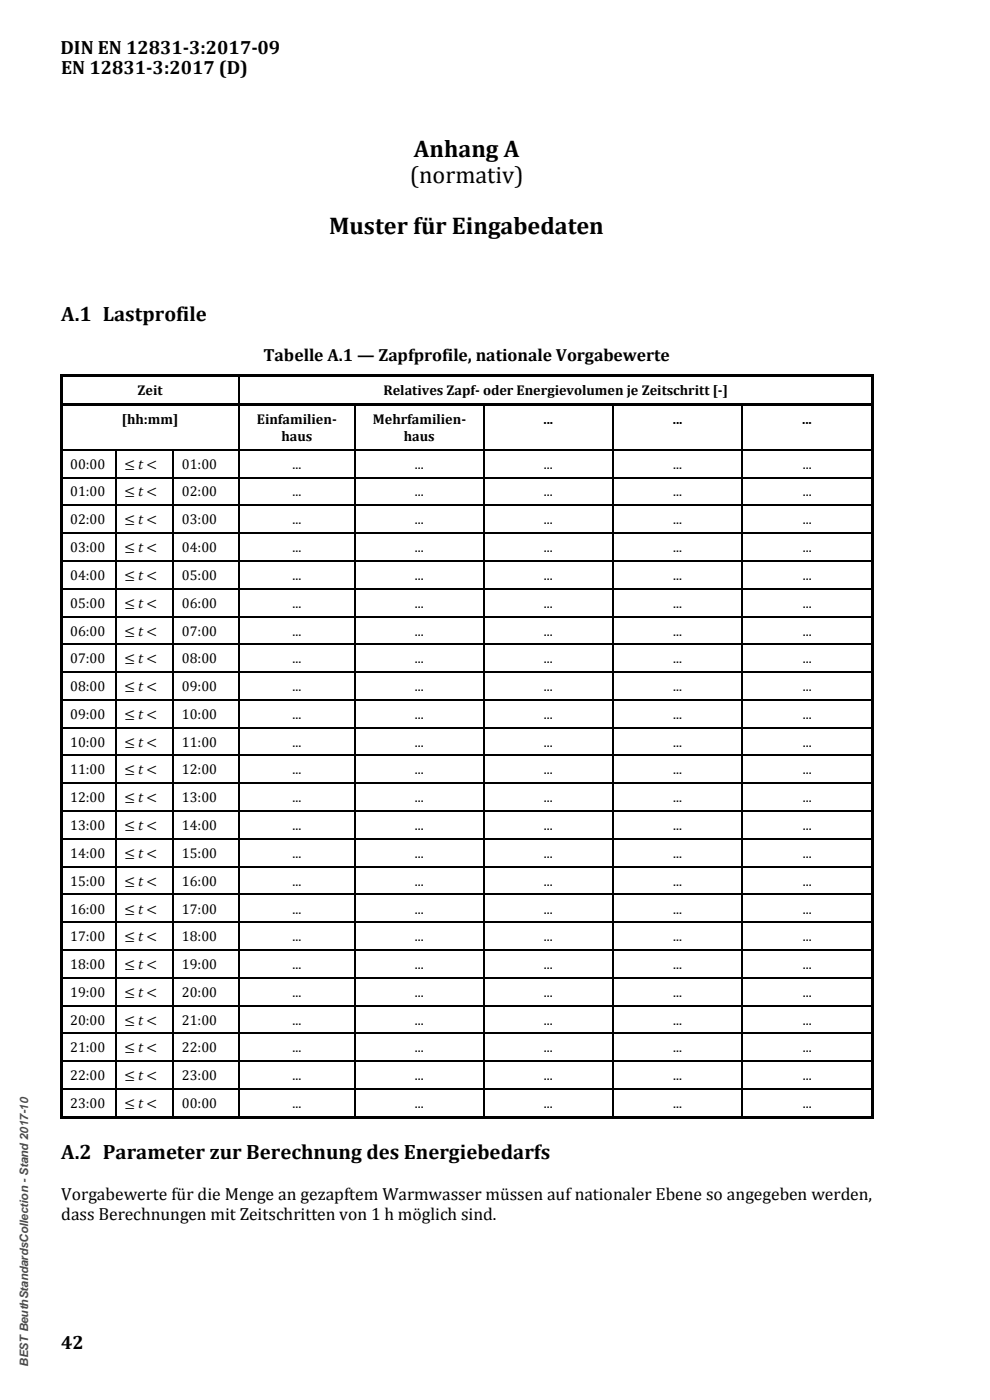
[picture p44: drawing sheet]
<svg xmlns="http://www.w3.org/2000/svg" width="210mm" height="297mm" viewBox="0 0 210 297" stroke-linecap="round" stroke-linejoin="round" font-family="sans-serif">
<defs><g id="words">
<g font-size="5.1">
<text x="87.8" y="33.4">Anhang A</text>
<text x="86.9" y="38.9">(normativ)</text>
<text x="69.8" y="49.7">Muster für Eingabedaten</text>
</g>
<g font-size="4.4">
<text x="13" y="68.1">A.1 Lastprofile</text>
<text x="13" y="245.9">A.2 Parameter zur Berechnung des Energiebedarfs</text>
</g>
<g font-size="4.1">
<text x="12.8" y="11.5">DIN EN 12831-3:2017-09</text>
<text x="13" y="15.6">EN 12831-3:2017 (D)</text>
<text x="13" y="286.2">42</text>
</g>
<g font-size="3.7">
<text x="55.9" y="76.5">Tabelle A.1 — Zapfprofile, nationale Vorgabewerte</text>
<text x="13" y="254.6">Vorgabewerte für die Menge an gezapftem Warmwasser müssen auf nationaler Ebene so angegeben werden,</text>
<text x="13" y="258.9">dass Berechnungen mit Zeitschritten von 1 h möglich sind.</text>
</g>
<g font-size="3">
<text x="29.2" y="83.9">Zeit</text>
<text x="81.3" y="83.9">Relatives Zapf- oder Energievolumen je Zeitschritt [-]</text>
<text x="25.9" y="90">[hh:mm]</text>
<text x="54.5" y="90">Einfamilien-</text>
<text x="59.7" y="93.6">haus</text>
<text x="79.1" y="90">Mehrfamilien-</text>
<text x="85.7" y="93.6">haus</text>
<text x="115.3" y="90">...</text>
<text x="142.8" y="90">...</text>
<text x="170.2" y="90">...</text>
<text x="14.9" y="99.4">00:00</text>
<text x="26.4" y="99.4">≤ t &lt;</text>
<text x="38.6" y="99.4">01:00</text>
<text x="62.1" y="99.4">...</text>
<text x="88" y="99.4">...</text>
<text x="115.4" y="99.4">...</text>
<text x="142.8" y="99.4">...</text>
<text x="170.3" y="99.4">...</text>
<text x="14.9" y="105.3">01:00</text>
<text x="26.4" y="105.3">≤ t &lt;</text>
<text x="38.6" y="105.3">02:00</text>
<text x="62.1" y="105.3">...</text>
<text x="88" y="105.3">...</text>
<text x="115.4" y="105.3">...</text>
<text x="142.8" y="105.3">...</text>
<text x="170.3" y="105.3">...</text>
<text x="14.9" y="111.3">02:00</text>
<text x="26.4" y="111.3">≤ t &lt;</text>
<text x="38.6" y="111.3">03:00</text>
<text x="62.1" y="111.3">...</text>
<text x="88" y="111.3">...</text>
<text x="115.4" y="111.3">...</text>
<text x="142.8" y="111.3">...</text>
<text x="170.3" y="111.3">...</text>
<text x="14.9" y="117.1">03:00</text>
<text x="26.4" y="117.1">≤ t &lt;</text>
<text x="38.6" y="117.1">04:00</text>
<text x="62.1" y="117.1">...</text>
<text x="88" y="117.1">...</text>
<text x="115.4" y="117.1">...</text>
<text x="142.8" y="117.1">...</text>
<text x="170.3" y="117.1">...</text>
<text x="14.9" y="123">04:00</text>
<text x="26.4" y="123">≤ t &lt;</text>
<text x="38.6" y="123">05:00</text>
<text x="62.1" y="123">...</text>
<text x="88" y="123">...</text>
<text x="115.4" y="123">...</text>
<text x="142.8" y="123">...</text>
<text x="170.3" y="123">...</text>
<text x="14.9" y="128.9">05:00</text>
<text x="26.4" y="128.9">≤ t &lt;</text>
<text x="38.6" y="128.9">06:00</text>
<text x="62.1" y="128.9">...</text>
<text x="88" y="128.9">...</text>
<text x="115.4" y="128.9">...</text>
<text x="142.8" y="128.9">...</text>
<text x="170.3" y="128.9">...</text>
<text x="14.9" y="134.8">06:00</text>
<text x="26.4" y="134.8">≤ t &lt;</text>
<text x="38.6" y="134.8">07:00</text>
<text x="62.1" y="134.8">...</text>
<text x="88" y="134.8">...</text>
<text x="115.4" y="134.8">...</text>
<text x="142.8" y="134.8">...</text>
<text x="170.3" y="134.8">...</text>
<text x="14.9" y="140.7">07:00</text>
<text x="26.4" y="140.7">≤ t &lt;</text>
<text x="38.6" y="140.7">08:00</text>
<text x="62.1" y="140.7">...</text>
<text x="88" y="140.7">...</text>
<text x="115.4" y="140.7">...</text>
<text x="142.8" y="140.7">...</text>
<text x="170.3" y="140.7">...</text>
<text x="14.9" y="146.6">08:00</text>
<text x="26.4" y="146.6">≤ t &lt;</text>
<text x="38.6" y="146.6">09:00</text>
<text x="62.1" y="146.6">...</text>
<text x="88" y="146.6">...</text>
<text x="115.4" y="146.6">...</text>
<text x="142.8" y="146.6">...</text>
<text x="170.3" y="146.6">...</text>
<text x="14.9" y="152.5">09:00</text>
<text x="26.4" y="152.5">≤ t &lt;</text>
<text x="38.6" y="152.5">10:00</text>
<text x="62.1" y="152.5">...</text>
<text x="88" y="152.5">...</text>
<text x="115.4" y="152.5">...</text>
<text x="142.8" y="152.5">...</text>
<text x="170.3" y="152.5">...</text>
<text x="14.9" y="158.4">10:00</text>
<text x="26.4" y="158.4">≤ t &lt;</text>
<text x="38.6" y="158.4">11:00</text>
<text x="62.1" y="158.4">...</text>
<text x="88" y="158.4">...</text>
<text x="115.4" y="158.4">...</text>
<text x="142.8" y="158.4">...</text>
<text x="170.3" y="158.4">...</text>
<text x="14.9" y="164.3">11:00</text>
<text x="26.4" y="164.3">≤ t &lt;</text>
<text x="38.6" y="164.3">12:00</text>
<text x="62.1" y="164.3">...</text>
<text x="88" y="164.3">...</text>
<text x="115.4" y="164.3">...</text>
<text x="142.8" y="164.3">...</text>
<text x="170.3" y="164.3">...</text>
<text x="14.9" y="170.2">12:00</text>
<text x="26.4" y="170.2">≤ t &lt;</text>
<text x="38.6" y="170.2">13:00</text>
<text x="62.1" y="170.2">...</text>
<text x="88" y="170.2">...</text>
<text x="115.4" y="170.2">...</text>
<text x="142.8" y="170.2">...</text>
<text x="170.3" y="170.2">...</text>
<text x="14.9" y="176.1">13:00</text>
<text x="26.4" y="176.1">≤ t &lt;</text>
<text x="38.6" y="176.1">14:00</text>
<text x="62.1" y="176.1">...</text>
<text x="88" y="176.1">...</text>
<text x="115.4" y="176.1">...</text>
<text x="142.8" y="176.1">...</text>
<text x="170.3" y="176.1">...</text>
<text x="14.9" y="182">14:00</text>
<text x="26.4" y="182">≤ t &lt;</text>
<text x="38.6" y="182">15:00</text>
<text x="62.1" y="182">...</text>
<text x="88" y="182">...</text>
<text x="115.4" y="182">...</text>
<text x="142.8" y="182">...</text>
<text x="170.3" y="182">...</text>
<text x="14.9" y="187.9">15:00</text>
<text x="26.4" y="187.9">≤ t &lt;</text>
<text x="38.6" y="187.9">16:00</text>
<text x="62.1" y="187.9">...</text>
<text x="88" y="187.9">...</text>
<text x="115.4" y="187.9">...</text>
<text x="142.8" y="187.9">...</text>
<text x="170.3" y="187.9">...</text>
<text x="14.9" y="193.8">16:00</text>
<text x="26.4" y="193.8">≤ t &lt;</text>
<text x="38.6" y="193.8">17:00</text>
<text x="62.1" y="193.8">...</text>
<text x="88" y="193.8">...</text>
<text x="115.4" y="193.8">...</text>
<text x="142.8" y="193.8">...</text>
<text x="170.3" y="193.8">...</text>
<text x="14.9" y="199.7">17:00</text>
<text x="26.4" y="199.7">≤ t &lt;</text>
<text x="38.6" y="199.7">18:00</text>
<text x="62.1" y="199.7">...</text>
<text x="88" y="199.7">...</text>
<text x="115.4" y="199.7">...</text>
<text x="142.8" y="199.7">...</text>
<text x="170.3" y="199.7">...</text>
<text x="14.9" y="205.6">18:00</text>
<text x="26.4" y="205.6">≤ t &lt;</text>
<text x="38.6" y="205.6">19:00</text>
<text x="62.1" y="205.6">...</text>
<text x="88" y="205.6">...</text>
<text x="115.4" y="205.6">...</text>
<text x="142.8" y="205.6">...</text>
<text x="170.3" y="205.6">...</text>
<text x="14.9" y="211.5">19:00</text>
<text x="26.4" y="211.5">≤ t &lt;</text>
<text x="38.6" y="211.5">20:00</text>
<text x="62.1" y="211.5">...</text>
<text x="88" y="211.5">...</text>
<text x="115.4" y="211.5">...</text>
<text x="142.8" y="211.5">...</text>
<text x="170.3" y="211.5">...</text>
<text x="14.9" y="217.4">20:00</text>
<text x="26.4" y="217.4">≤ t &lt;</text>
<text x="38.6" y="217.4">21:00</text>
<text x="62.1" y="217.4">...</text>
<text x="88" y="217.4">...</text>
<text x="115.4" y="217.4">...</text>
<text x="142.8" y="217.4">...</text>
<text x="170.3" y="217.4">...</text>
<text x="14.9" y="223.3">21:00</text>
<text x="26.4" y="223.3">≤ t &lt;</text>
<text x="38.6" y="223.3">22:00</text>
<text x="62.1" y="223.3">...</text>
<text x="88" y="223.3">...</text>
<text x="115.4" y="223.3">...</text>
<text x="142.8" y="223.3">...</text>
<text x="170.3" y="223.3">...</text>
<text x="14.9" y="229.2">22:00</text>
<text x="26.4" y="229.2">≤ t &lt;</text>
<text x="38.6" y="229.2">23:00</text>
<text x="62.1" y="229.2">...</text>
<text x="88" y="229.2">...</text>
<text x="115.4" y="229.2">...</text>
<text x="142.8" y="229.2">...</text>
<text x="170.3" y="229.2">...</text>
<text x="14.9" y="235.1">23:00</text>
<text x="26.4" y="235.1">≤ t &lt;</text>
<text x="38.6" y="235.1">00:00</text>
<text x="62.1" y="235.1">...</text>
<text x="88" y="235.1">...</text>
<text x="115.4" y="235.1">...</text>
<text x="142.8" y="235.1">...</text>
<text x="170.3" y="235.1">...</text>
</g>
<text font-size="2.5" fill="#4d4d4d" x="6" y="290" transform="rotate(-90 6 290)">BEST BeuthStandardsCollection - Stand 2017-10</text>
</g></defs>
<g fill="#000">
<path d="M12.7 79.5h.6v.5h-.6z" fill-rule="evenodd"/>
<path d="M13.3 79.5h37.3v.5h-37.3z" fill-rule="evenodd"/>
<path d="M50.6 79.5h.5v.5h-.5z" fill-rule="evenodd"/>
<path d="M51.1 79.5h133.6v.5h-133.6z" fill-rule="evenodd"/>
<path d="M184.7 79.5h.6v.5h-.6z" fill-rule="evenodd"/>
<path d="M12.7 79.5h.6v.5h-.6z" fill-rule="evenodd"/>
<path d="M12.7 80h.6v5.6h-.6z" fill-rule="evenodd"/>
<path d="M12.7 85.6h.6v.5h-.6z" fill-rule="evenodd"/>
<path d="M12.7 86.1h.6v9.2h-.6z" fill-rule="evenodd"/>
<path d="M13.3 85.6h37.3v.5h-37.3z" fill-rule="evenodd"/>
<path d="M50.6 85.6h.5v.5h-.5z" fill-rule="evenodd"/>
<path d="M51.1 85.6h24v.5h-24z" fill-rule="evenodd"/>
<path d="M75.1 85.6h.5v.5h-.5z" fill-rule="evenodd"/>
<path d="M75.6 85.6h26.9v.5h-26.9z" fill-rule="evenodd"/>
<path d="M102.5 85.6h.5v.5h-.5z" fill-rule="evenodd"/>
<path d="M103 85.6h26.9v.5h-26.9z" fill-rule="evenodd"/>
<path d="M129.9 85.6h.5v.5h-.5z" fill-rule="evenodd"/>
<path d="M130.4 85.6h27v.5h-27z" fill-rule="evenodd"/>
<path d="M157.4 85.6h.5v.5h-.5z" fill-rule="evenodd"/>
<path d="M157.9 85.6h26.8v.5h-26.8z" fill-rule="evenodd"/>
<path d="M184.7 79.5h.6v.5h-.6z" fill-rule="evenodd"/>
<path d="M184.7 80h.6v5.6h-.6z" fill-rule="evenodd"/>
<path d="M184.7 85.6h.6v.5h-.6z" fill-rule="evenodd"/>
<path d="M184.7 86.1h.6v9.2h-.6z" fill-rule="evenodd"/>
<path d="M12.7 95.5h.6v5.7h-.6z" fill-rule="evenodd"/>
<path d="M12.7 101.4h.6v5.7h-.6z" fill-rule="evenodd"/>
<path d="M12.7 107.3h.6v5.7h-.6z" fill-rule="evenodd"/>
<path d="M12.7 113.2h.6v5.7h-.6z" fill-rule="evenodd"/>
<path d="M184.7 95.5h.6v5.7h-.6z" fill-rule="evenodd"/>
<path d="M184.7 101.4h.6v5.7h-.6z" fill-rule="evenodd"/>
<path d="M184.7 107.3h.6v5.7h-.6z" fill-rule="evenodd"/>
<path d="M184.7 113.2h.6v5.7h-.6z" fill-rule="evenodd"/>
<path d="M12.7 119.1h.6v5.7h-.6z" fill-rule="evenodd"/>
<path d="M12.7 125h.6v5.7h-.6z" fill-rule="evenodd"/>
<path d="M12.7 130.9h.6v5.7h-.6z" fill-rule="evenodd"/>
<path d="M184.7 119.1h.6v5.7h-.6z" fill-rule="evenodd"/>
<path d="M184.7 125h.6v5.7h-.6z" fill-rule="evenodd"/>
<path d="M184.7 130.9h.6v5.7h-.6z" fill-rule="evenodd"/>
<path d="M12.7 136.8h.6v5.7h-.6z" fill-rule="evenodd"/>
<path d="M12.7 142.7h.6v5.6h-.6z" fill-rule="evenodd"/>
<path d="M12.7 148.6h.6v5.7h-.6z" fill-rule="evenodd"/>
<path d="M184.7 136.8h.6v5.7h-.6z" fill-rule="evenodd"/>
<path d="M184.7 142.7h.6v5.6h-.6z" fill-rule="evenodd"/>
<path d="M184.7 148.6h.6v5.7h-.6z" fill-rule="evenodd"/>
<path d="M12.7 154.5h.6v5.6h-.6z" fill-rule="evenodd"/>
<path d="M12.7 160.4h.6v5.6h-.6z" fill-rule="evenodd"/>
<path d="M12.7 166.3h.6v5.7h-.6z" fill-rule="evenodd"/>
<path d="M12.7 172.2h.6v5.6h-.6z" fill-rule="evenodd"/>
<path d="M184.7 154.5h.6v5.6h-.6z" fill-rule="evenodd"/>
<path d="M184.7 160.4h.6v5.6h-.6z" fill-rule="evenodd"/>
<path d="M184.7 166.3h.6v5.7h-.6z" fill-rule="evenodd"/>
<path d="M184.7 172.2h.6v5.6h-.6z" fill-rule="evenodd"/>
<path d="M12.7 178.1h.6v5.6h-.6z" fill-rule="evenodd"/>
<path d="M12.7 184h.6v5.6h-.6z" fill-rule="evenodd"/>
<path d="M12.7 189.9h.6v5.6h-.6z" fill-rule="evenodd"/>
<path d="M184.7 178.1h.6v5.6h-.6z" fill-rule="evenodd"/>
<path d="M184.7 184h.6v5.6h-.6z" fill-rule="evenodd"/>
<path d="M184.7 189.9h.6v5.6h-.6z" fill-rule="evenodd"/>
<path d="M12.7 195.8h.6v5.6h-.6z" fill-rule="evenodd"/>
<path d="M12.7 201.7h.6v5.6h-.6z" fill-rule="evenodd"/>
<path d="M12.7 207.6h.6v5.6h-.6z" fill-rule="evenodd"/>
<path d="M12.7 213.5h.6v5.6h-.6z" fill-rule="evenodd"/>
<path d="M184.7 195.8h.6v5.6h-.6z" fill-rule="evenodd"/>
<path d="M184.7 201.7h.6v5.6h-.6z" fill-rule="evenodd"/>
<path d="M184.7 207.6h.6v5.6h-.6z" fill-rule="evenodd"/>
<path d="M184.7 213.5h.6v5.6h-.6z" fill-rule="evenodd"/>
<path d="M12.7 219.4h.6v5.6h-.6z" fill-rule="evenodd"/>
<path d="M12.7 225.3h.6v5.6h-.6z" fill-rule="evenodd"/>
<path d="M12.7 231.2h.6v5.6h-.6z" fill-rule="evenodd"/>
<path d="M12.7 236.8h.6v.5h-.6z" fill-rule="evenodd"/>
<path d="M12.7 236.8h.6v.5h-.6z" fill-rule="evenodd"/>
<path d="M13.3 236.8h11.1v.5h-11.1z" fill-rule="evenodd"/>
<path d="M24.4 236.8h.5v.5h-.5z" fill-rule="evenodd"/>
<path d="M24.9 236.8h11.7v.5h-11.7z" fill-rule="evenodd"/>
<path d="M36.6 236.8h.5v.5h-.5z" fill-rule="evenodd"/>
<path d="M37.1 236.8h13.5v.5h-13.5z" fill-rule="evenodd"/>
<path d="M50.6 236.8h.5v.5h-.5z" fill-rule="evenodd"/>
<path d="M51.1 236.8h24v.5h-24z" fill-rule="evenodd"/>
<path d="M75.1 236.8h.5v.5h-.5z" fill-rule="evenodd"/>
<path d="M75.6 236.8h26.9v.5h-26.9z" fill-rule="evenodd"/>
<path d="M102.5 236.8h.5v.5h-.5z" fill-rule="evenodd"/>
<path d="M103 236.8h26.9v.5h-26.9z" fill-rule="evenodd"/>
<path d="M129.9 236.8h.5v.5h-.5z" fill-rule="evenodd"/>
<path d="M130.4 236.8h27v.5h-27z" fill-rule="evenodd"/>
<path d="M157.4 236.8h.5v.5h-.5z" fill-rule="evenodd"/>
<path d="M157.9 236.8h26.8v.5h-26.8z" fill-rule="evenodd"/>
<path d="M184.7 219.4h.6v5.6h-.6z" fill-rule="evenodd"/>
<path d="M184.7 225.3h.6v5.6h-.6z" fill-rule="evenodd"/>
<path d="M184.7 231.2h.6v5.6h-.6z" fill-rule="evenodd"/>
<path d="M184.7 236.8h.6v.5h-.6z" fill-rule="evenodd"/>
<path d="M184.7 236.8h.6v.5h-.6z" fill-rule="evenodd"/>
</g>
<g fill="#000">
<path d="M12.7 95.3h.6v.2h-.6zM24.4 95.3h.2v.2h-.2zM36.6 95.3h.2v.2h-.2zM50.6 80h.2zM50.6 86.1h.2zM50.6 95.3h.2v.2h-.2zM75.1 86.1h.3zM75.1 95.3h.3v.2h-.3zM102.5 86.1h.3zM102.5 95.3h.3v.2h-.3zM129.9 86.1h.3zM129.9 95.3h.3v.2h-.3z"/>
<path d="M157.4 86.1h.2zM157.4 95.3h.2v.2h-.2zM184.7 95.3h.6v.2h-.6zM12.7 101.2h.6v.2h-.6zM12.7 107.1h.6v.2h-.6zM12.7 113h.6v.2h-.6zM12.7 118.9h.6v.2h-.6zM24.4 101.2h.2v.2h-.2zM24.4 107.1h.2v.2h-.2zM24.4 113h.2v.2h-.2zM24.4 118.9h.2v.2h-.2zM36.6 101.2h.2v.2h-.2z"/>
<path d="M36.6 107.1h.2v.2h-.2zM36.6 113h.2v.2h-.2zM36.6 118.9h.2v.2h-.2zM50.6 101.2h.2v.2h-.2zM50.6 107.1h.2v.2h-.2zM50.6 113h.2v.2h-.2zM50.6 118.9h.2v.2h-.2zM75.1 101.2h.3v.2h-.3zM75.1 107.1h.3v.2h-.3zM75.1 113h.3v.2h-.3zM75.1 118.9h.3v.2h-.3zM102.5 101.2h.3v.2h-.3z"/>
<path d="M102.5 107.1h.3v.2h-.3zM102.5 113h.3v.2h-.3zM102.5 118.9h.3v.2h-.3zM129.9 101.2h.3v.2h-.3zM129.9 107.1h.3v.2h-.3zM129.9 113h.3v.2h-.3zM129.9 118.9h.3v.2h-.3zM157.4 101.2h.2v.2h-.2zM157.4 107.1h.2v.2h-.2zM157.4 113h.2v.2h-.2zM157.4 118.9h.2v.2h-.2zM184.7 101.2h.6v.2h-.6z"/>
<path d="M184.7 107.1h.6v.2h-.6zM184.7 113h.6v.2h-.6zM184.7 118.9h.6v.2h-.6zM12.7 124.8h.6v.2h-.6zM12.7 130.7h.6v.2h-.6zM12.7 136.6h.6v.2h-.6zM24.4 124.8h.2v.2h-.2zM24.4 130.7h.2v.2h-.2zM24.4 136.6h.2v.2h-.2zM36.6 124.8h.2v.2h-.2zM36.6 130.7h.2v.2h-.2zM36.6 136.6h.2v.2h-.2z"/>
<path d="M50.6 124.8h.2v.2h-.2zM50.6 130.7h.2v.2h-.2zM50.6 136.6h.2v.2h-.2zM75.1 124.8h.3v.2h-.3zM75.1 130.7h.3v.2h-.3zM75.1 136.6h.3v.2h-.3zM102.5 124.8h.3v.2h-.3zM102.5 130.7h.3v.2h-.3zM102.5 136.6h.3v.2h-.3zM129.9 124.8h.3v.2h-.3zM129.9 130.7h.3v.2h-.3zM129.9 136.6h.3v.2h-.3z"/>
<path d="M157.4 124.8h.2v.2h-.2zM157.4 130.7h.2v.2h-.2zM157.4 136.6h.2v.2h-.2zM184.7 124.8h.6v.2h-.6zM184.7 130.7h.6v.2h-.6zM184.7 136.6h.6v.2h-.6zM12.7 142.5h.6v.2h-.6zM12.7 148.3h.6v.3h-.6zM12.7 154.3h.6v.2h-.6zM24.4 142.5h.2v.2h-.2zM24.4 148.3h.2v.3h-.2zM24.4 154.3h.2v.2h-.2z"/>
<path d="M36.6 142.5h.2v.2h-.2zM36.6 148.3h.2v.3h-.2zM36.6 154.3h.2v.2h-.2zM50.6 142.5h.2v.2h-.2zM50.6 148.3h.2v.3h-.2zM50.6 154.3h.2v.2h-.2zM75.1 142.5h.3v.2h-.3zM75.1 148.3h.3v.3h-.3zM75.1 154.3h.3v.2h-.3zM102.5 142.5h.3v.2h-.3zM102.5 148.3h.3v.3h-.3zM102.5 154.3h.3v.2h-.3z"/>
<path d="M129.9 142.5h.3v.2h-.3zM129.9 148.3h.3v.3h-.3zM129.9 154.3h.3v.2h-.3zM157.4 142.5h.2v.2h-.2zM157.4 148.3h.2v.3h-.2zM157.4 154.3h.2v.2h-.2zM184.7 142.5h.6v.2h-.6zM184.7 148.3h.6v.3h-.6zM184.7 154.3h.6v.2h-.6zM12.7 160.1h.6v.3h-.6zM12.7 166h.6v.3h-.6zM12.7 172h.6v.2h-.6z"/>
<path d="M12.7 177.8h.6v.3h-.6zM24.4 160.1h.2v.3h-.2zM24.4 166h.2v.3h-.2zM24.4 172h.2v.2h-.2zM24.4 177.8h.2v.3h-.2zM36.6 160.1h.2v.3h-.2zM36.6 166h.2v.3h-.2zM36.6 172h.2v.2h-.2zM36.6 177.8h.2v.3h-.2zM50.6 160.1h.2v.3h-.2zM50.6 166h.2v.3h-.2zM50.6 172h.2v.2h-.2z"/>
<path d="M50.6 177.8h.2v.3h-.2zM75.1 160.1h.3v.3h-.3zM75.1 166h.3v.3h-.3zM75.1 172h.3v.2h-.3zM75.1 177.8h.3v.3h-.3zM102.5 160.1h.3v.3h-.3zM102.5 166h.3v.3h-.3zM102.5 172h.3v.2h-.3zM102.5 177.8h.3v.3h-.3zM129.9 160.1h.3v.3h-.3zM129.9 166h.3v.3h-.3zM129.9 172h.3v.2h-.3z"/>
<path d="M129.9 177.8h.3v.3h-.3zM157.4 160.1h.2v.3h-.2zM157.4 166h.2v.3h-.2zM157.4 172h.2v.2h-.2zM157.4 177.8h.2v.3h-.2zM184.7 160.1h.6v.3h-.6zM184.7 166h.6v.3h-.6zM184.7 172h.6v.2h-.6zM184.7 177.8h.6v.3h-.6zM12.7 183.7h.6v.3h-.6zM12.7 189.6h.6v.3h-.6zM12.7 195.5h.6v.3h-.6z"/>
<path d="M24.4 183.7h.2v.3h-.2zM24.4 189.6h.2v.3h-.2zM24.4 195.5h.2v.3h-.2zM36.6 183.7h.2v.3h-.2zM36.6 189.6h.2v.3h-.2zM36.6 195.5h.2v.3h-.2zM50.6 183.7h.2v.3h-.2zM50.6 189.6h.2v.3h-.2zM50.6 195.5h.2v.3h-.2zM75.1 183.7h.3v.3h-.3zM75.1 189.6h.3v.3h-.3zM75.1 195.5h.3v.3h-.3z"/>
<path d="M102.5 183.7h.3v.3h-.3zM102.5 189.6h.3v.3h-.3zM102.5 195.5h.3v.3h-.3zM129.9 183.7h.3v.3h-.3zM129.9 189.6h.3v.3h-.3zM129.9 195.5h.3v.3h-.3zM157.4 183.7h.2v.3h-.2zM157.4 189.6h.2v.3h-.2zM157.4 195.5h.2v.3h-.2zM184.7 183.7h.6v.3h-.6zM184.7 189.6h.6v.3h-.6zM184.7 195.5h.6v.3h-.6z"/>
<path d="M12.7 201.4h.6v.3h-.6zM12.7 207.3h.6v.3h-.6zM12.7 213.2h.6v.3h-.6zM12.7 219.1h.6v.3h-.6zM24.4 201.4h.2v.3h-.2zM24.4 207.3h.2v.3h-.2zM24.4 213.2h.2v.3h-.2zM24.4 219.1h.2v.3h-.2zM36.6 201.4h.2v.3h-.2zM36.6 207.3h.2v.3h-.2zM36.6 213.2h.2v.3h-.2zM36.6 219.1h.2v.3h-.2z"/>
<path d="M50.6 201.4h.2v.3h-.2zM50.6 207.3h.2v.3h-.2zM50.6 213.2h.2v.3h-.2zM50.6 219.1h.2v.3h-.2zM75.1 201.4h.3v.3h-.3zM75.1 207.3h.3v.3h-.3zM75.1 213.2h.3v.3h-.3zM75.1 219.1h.3v.3h-.3zM102.5 201.4h.3v.3h-.3zM102.5 207.3h.3v.3h-.3zM102.5 213.2h.3v.3h-.3zM102.5 219.1h.3v.3h-.3z"/>
<path d="M129.9 201.4h.3v.3h-.3zM129.9 207.3h.3v.3h-.3zM129.9 213.2h.3v.3h-.3zM129.9 219.1h.3v.3h-.3zM157.4 201.4h.2v.3h-.2zM157.4 207.3h.2v.3h-.2zM157.4 213.2h.2v.3h-.2zM157.4 219.1h.2v.3h-.2zM184.7 201.4h.6v.3h-.6zM184.7 207.3h.6v.3h-.6zM184.7 213.2h.6v.3h-.6zM184.7 219.1h.6v.3h-.6z"/>
<path d="M12.7 225h.6v.3h-.6zM12.7 230.9h.6v.3h-.6zM24.4 225h.2v.3h-.2zM24.4 230.9h.2v.3h-.2zM36.6 225h.2v.3h-.2zM36.6 230.9h.2v.3h-.2zM50.6 225h.2v.3h-.2zM50.6 230.9h.2v.3h-.2zM75.1 225h.3v.3h-.3zM75.1 230.9h.3v.3h-.3zM102.5 225h.3v.3h-.3zM102.5 230.9h.3v.3h-.3z"/>
<path d="M129.9 225h.3v.3h-.3zM129.9 230.9h.3v.3h-.3zM157.4 225h.2v.3h-.2zM157.4 230.9h.2v.3h-.2zM184.7 225h.6v.3h-.6zM184.7 230.9h.6v.3h-.6z"/>
</g>
<g fill="none" stroke="#000" stroke-width=".25">
<path d="M13.3 95.4h11.1M24.5 95.5v5.7M24.6 95.4h12M36.7 95.5v5.7M36.8 95.4h13.8M50.7 80v5.6M50.7 86.1v9.2M50.7 95.5v5.7M50.8 95.4h24.3M75.2 86.1v9.2M75.2 95.5v5.7M75.4 95.4h27.1"/>
<path d="M102.7 86.1v9.2M102.7 95.5v5.7M102.8 95.4h27.1M130 86.1v9.2M130 95.5v5.7M130.2 95.4h27.2M157.5 86.1v9.2M157.5 95.5v5.7M157.6 95.4h27.1M13.3 101.3h11.1M13.3 107.2h11.1M13.3 113.1h11.1"/>
<path d="M13.3 119h11.1M24.5 101.4v5.7M24.5 107.3v5.7M24.5 113.2v5.7M24.5 119.1v5.7M24.6 101.3h12M24.6 107.2h12M24.6 113.1h12M24.6 119h12M36.7 101.4v5.7M36.7 107.3v5.7M36.7 113.2v5.7"/>
<path d="M36.7 119.1v5.7M36.8 101.3h13.8M36.8 107.2h13.8M36.8 113.1h13.8M36.8 119h13.8M50.7 101.4v5.7M50.7 107.3v5.7M50.7 113.2v5.7M50.7 119.1v5.7M50.8 101.3h24.3M50.8 107.2h24.3M50.8 113.1h24.3"/>
<path d="M50.8 119h24.3M75.2 101.4v5.7M75.2 107.3v5.7M75.2 113.2v5.7M75.2 119.1v5.7M75.4 101.3h27.1M75.4 107.2h27.1M75.4 113.1h27.1M75.4 119h27.1M102.7 101.4v5.7M102.7 107.3v5.7M102.7 113.2v5.7"/>
<path d="M102.7 119.1v5.7M102.8 101.3h27.1M102.8 107.2h27.1M102.8 113.1h27.1M102.8 119h27.1M130 101.4v5.7M130 107.3v5.7M130 113.2v5.7M130 119.1v5.7M130.2 101.3h27.2M130.2 107.2h27.2M130.2 113.1h27.2"/>
<path d="M130.2 119h27.2M157.5 101.4v5.7M157.5 107.3v5.7M157.5 113.2v5.7M157.5 119.1v5.7M157.6 101.3h27.1M157.6 107.2h27.1M157.6 113.1h27.1M157.6 119h27.1M13.3 124.9h11.1M13.3 130.8h11.1M13.3 136.7h11.1"/>
<path d="M24.5 125v5.7M24.5 130.9v5.7M24.5 136.8v5.7M24.6 124.9h12M24.6 130.8h12M24.6 136.7h12M36.7 125v5.7M36.7 130.9v5.7M36.7 136.8v5.7M36.8 124.9h13.8M36.8 130.8h13.8M36.8 136.7h13.8"/>
<path d="M50.7 125v5.7M50.7 130.9v5.7M50.7 136.8v5.7M50.8 124.9h24.3M50.8 130.8h24.3M50.8 136.7h24.3M75.2 125v5.7M75.2 130.9v5.7M75.2 136.8v5.7M75.4 124.9h27.1M75.4 130.8h27.1M75.4 136.7h27.1"/>
<path d="M102.7 125v5.7M102.7 130.9v5.7M102.7 136.8v5.7M102.8 124.9h27.1M102.8 130.8h27.1M102.8 136.7h27.1M130 125v5.7M130 130.9v5.7M130 136.8v5.7M130.2 124.9h27.2M130.2 130.8h27.2M130.2 136.7h27.2"/>
<path d="M157.5 125v5.7M157.5 130.9v5.7M157.5 136.8v5.7M157.6 124.9h27.1M157.6 130.8h27.1M157.6 136.7h27.1M13.3 142.6h11.1M13.3 148.5h11.1M13.3 154.4h11.1M24.5 142.7v5.6M24.5 148.6v5.7M24.5 154.5v5.6"/>
<path d="M24.6 142.6h12M24.6 148.5h12M24.6 154.4h12M36.7 142.7v5.6M36.7 148.6v5.7M36.7 154.5v5.6M36.8 142.6h13.8M36.8 148.5h13.8M36.8 154.4h13.8M50.7 142.7v5.6M50.7 148.6v5.7M50.7 154.5v5.6"/>
<path d="M50.8 142.6h24.3M50.8 148.5h24.3M50.8 154.4h24.3M75.2 142.7v5.6M75.2 148.6v5.7M75.2 154.5v5.6M75.4 142.6h27.1M75.4 148.5h27.1M75.4 154.4h27.1M102.7 142.7v5.6M102.7 148.6v5.7M102.7 154.5v5.6"/>
<path d="M102.8 142.6h27.1M102.8 148.5h27.1M102.8 154.4h27.1M130 142.7v5.6M130 148.6v5.7M130 154.5v5.6M130.2 142.6h27.2M130.2 148.5h27.2M130.2 154.4h27.2M157.5 142.7v5.6M157.5 148.6v5.7M157.5 154.5v5.6"/>
<path d="M157.6 142.6h27.1M157.6 148.5h27.1M157.6 154.4h27.1M13.3 160.3h11.1M13.3 166.2h11.1M13.3 172.1h11.1M13.3 178h11.1M24.5 160.4v5.6M24.5 166.3v5.7M24.5 172.2v5.6M24.5 178.1v5.6M24.6 160.3h12"/>
<path d="M24.6 166.2h12M24.6 172.1h12M24.6 178h12M36.7 160.4v5.6M36.7 166.3v5.7M36.7 172.2v5.6M36.7 178.1v5.6M36.8 160.3h13.8M36.8 166.2h13.8M36.8 172.1h13.8M36.8 178h13.8M50.7 160.4v5.6"/>
<path d="M50.7 166.3v5.7M50.7 172.2v5.6M50.7 178.1v5.6M50.8 160.3h24.3M50.8 166.2h24.3M50.8 172.1h24.3M50.8 178h24.3M75.2 160.4v5.6M75.2 166.3v5.7M75.2 172.2v5.6M75.2 178.1v5.6M75.4 160.3h27.1"/>
<path d="M75.4 166.2h27.1M75.4 172.1h27.1M75.4 178h27.1M102.7 160.4v5.6M102.7 166.3v5.7M102.7 172.2v5.6M102.7 178.1v5.6M102.8 160.3h27.1M102.8 166.2h27.1M102.8 172.1h27.1M102.8 178h27.1M130 160.4v5.6"/>
<path d="M130 166.3v5.7M130 172.2v5.6M130 178.1v5.6M130.2 160.3h27.2M130.2 166.2h27.2M130.2 172.1h27.2M130.2 178h27.2M157.5 160.4v5.6M157.5 166.3v5.7M157.5 172.2v5.6M157.5 178.1v5.6M157.6 160.3h27.1"/>
<path d="M157.6 166.2h27.1M157.6 172.1h27.1M157.6 178h27.1M13.3 183.9h11.1M13.3 189.7h11.1M13.3 195.7h11.1M24.5 184v5.6M24.5 189.9v5.6M24.5 195.8v5.6M24.6 183.9h12M24.6 189.7h12M24.6 195.7h12"/>
<path d="M36.7 184v5.6M36.7 189.9v5.6M36.7 195.8v5.6M36.8 183.9h13.8M36.8 189.7h13.8M36.8 195.7h13.8M50.7 184v5.6M50.7 189.9v5.6M50.7 195.8v5.6M50.8 183.9h24.3M50.8 189.7h24.3M50.8 195.7h24.3"/>
<path d="M75.2 184v5.6M75.2 189.9v5.6M75.2 195.8v5.6M75.4 183.9h27.1M75.4 189.7h27.1M75.4 195.7h27.1M102.7 184v5.6M102.7 189.9v5.6M102.7 195.8v5.6M102.8 183.9h27.1M102.8 189.7h27.1M102.8 195.7h27.1"/>
<path d="M130 184v5.6M130 189.9v5.6M130 195.8v5.6M130.2 183.9h27.2M130.2 189.7h27.2M130.2 195.7h27.2M157.5 184v5.6M157.5 189.9v5.6M157.5 195.8v5.6M157.6 183.9h27.1M157.6 189.7h27.1M157.6 195.7h27.1"/>
<path d="M13.3 201.5h11.1M13.3 207.4h11.1M13.3 213.4h11.1M13.3 219.2h11.1M24.5 201.7v5.6M24.5 207.6v5.6M24.5 213.5v5.6M24.5 219.4v5.6M24.6 201.5h12M24.6 207.4h12M24.6 213.4h12M24.6 219.2h12"/>
<path d="M36.7 201.7v5.6M36.7 207.6v5.6M36.7 213.5v5.6M36.7 219.4v5.6M36.8 201.5h13.8M36.8 207.4h13.8M36.8 213.4h13.8M36.8 219.2h13.8M50.7 201.7v5.6M50.7 207.6v5.6M50.7 213.5v5.6M50.7 219.4v5.6"/>
<path d="M50.8 201.5h24.3M50.8 207.4h24.3M50.8 213.4h24.3M50.8 219.2h24.3M75.2 201.7v5.6M75.2 207.6v5.6M75.2 213.5v5.6M75.2 219.4v5.6M75.4 201.5h27.1M75.4 207.4h27.1M75.4 213.4h27.1M75.4 219.2h27.1"/>
<path d="M102.7 201.7v5.6M102.7 207.6v5.6M102.7 213.5v5.6M102.7 219.4v5.6M102.8 201.5h27.1M102.8 207.4h27.1M102.8 213.4h27.1M102.8 219.2h27.1M130 201.7v5.6M130 207.6v5.6M130 213.5v5.6M130 219.4v5.6"/>
<path d="M130.2 201.5h27.2M130.2 207.4h27.2M130.2 213.4h27.2M130.2 219.2h27.2M157.5 201.7v5.6M157.5 207.6v5.6M157.5 213.5v5.6M157.5 219.4v5.6M157.6 201.5h27.1M157.6 207.4h27.1M157.6 213.4h27.1M157.6 219.2h27.1"/>
<path d="M13.3 225.1h11.1M13.3 231.1h11.1M24.5 225.3v5.6M24.5 231.2v5.6M24.6 225.1h12M24.6 231.1h12M36.7 225.3v5.6M36.7 231.2v5.6M36.8 225.1h13.8M36.8 231.1h13.8M50.7 225.3v5.6M50.7 231.2v5.6"/>
<path d="M50.8 225.1h24.3M50.8 231.1h24.3M75.2 225.3v5.6M75.2 231.2v5.6M75.4 225.1h27.1M75.4 231.1h27.1M102.7 225.3v5.6M102.7 231.2v5.6M102.8 225.1h27.1M102.8 231.1h27.1M130 225.3v5.6M130 231.2v5.6"/>
<path d="M130.2 225.1h27.2M130.2 231.1h27.2M157.5 225.3v5.6M157.5 231.2v5.6M157.6 225.1h27.1M157.6 231.1h27.1"/>
</g>
<use href="#words"/>
</svg>
